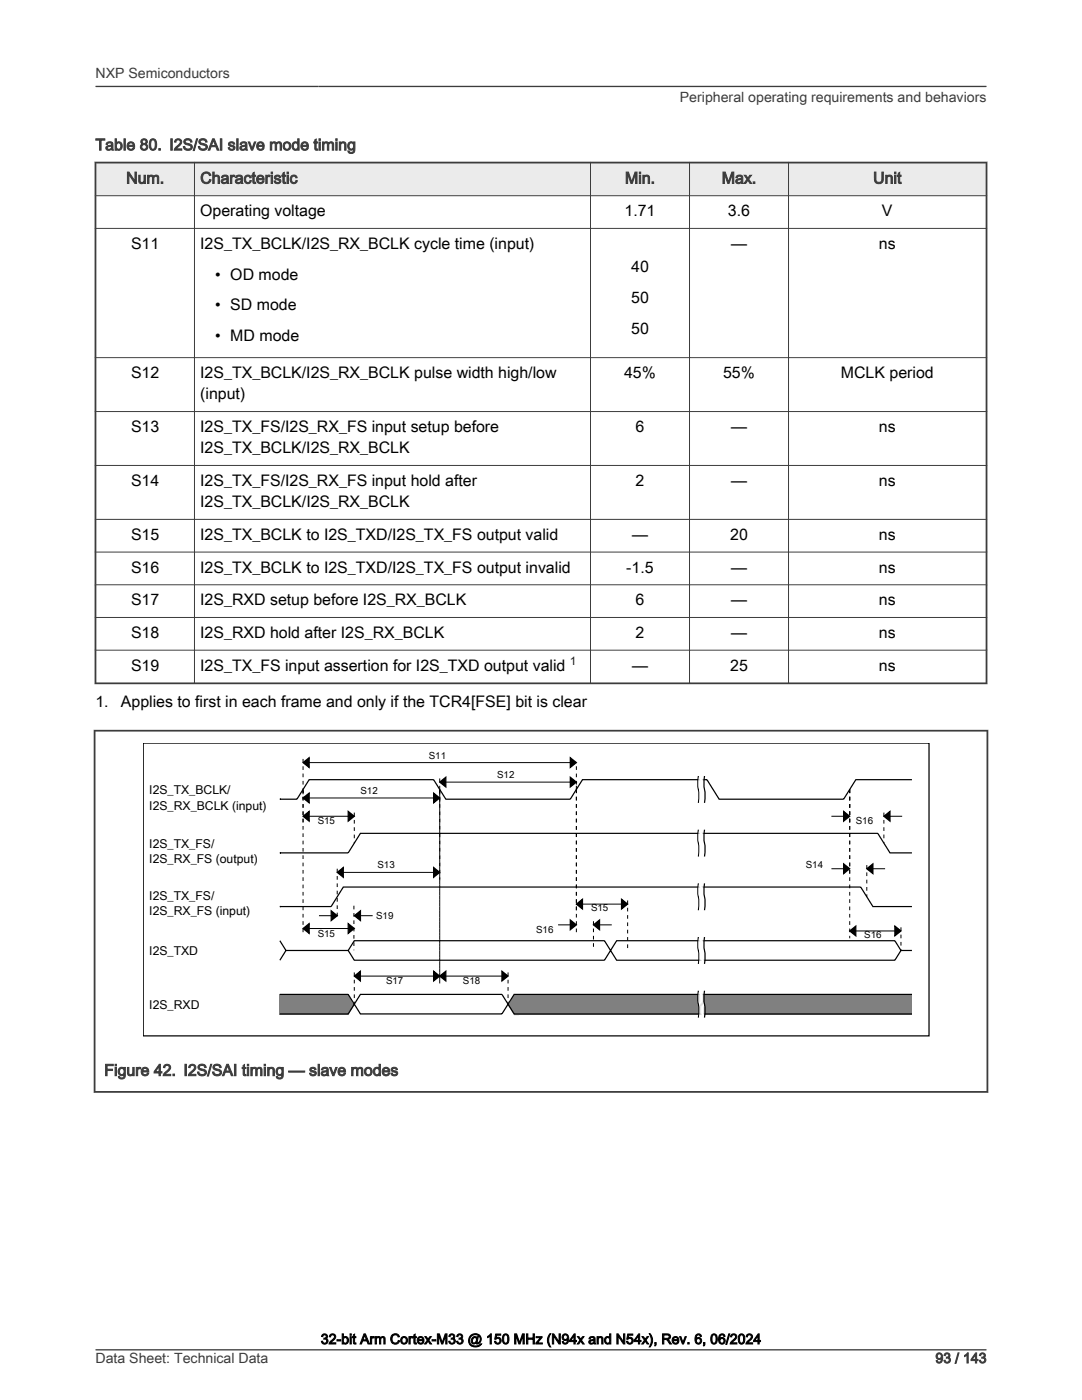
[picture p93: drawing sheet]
<svg xmlns="http://www.w3.org/2000/svg" width="216mm" height="279mm" viewBox="0 0 216 279" stroke-linecap="round" stroke-linejoin="round" font-family="sans-serif">
<defs><g id="words">
<g font-size="3.2" fill="#3c3c3c">
<text x="19" y="30">Table 80. I2S/SAI slave mode timing</text>
<text x="25.2" y="36.6">Num.</text>
<text x="40" y="36.6">Characteristic</text>
<text x="124.7" y="36.6">Min.</text>
<text x="144" y="36.6">Max.</text>
<text x="174.2" y="36.6">Unit</text>
<text x="20.8" y="214.7">Figure 42. I2S/SAI timing — slave modes</text>
</g>
<g font-size="3.2">
<text x="40" y="43.1">Operating voltage</text>
<text x="124.6" y="43.1">1.71</text>
<text x="145.3" y="43.1">3.6</text>
<text x="176" y="43.1">V</text>
<text x="26.1" y="49.7">S11</text>
<text x="40" y="49.7">I2S_TX_BCLK/I2S_RX_BCLK cycle time (input)</text>
<text x="145.9" y="49.7">—</text>
<text x="175.4" y="49.7">ns</text>
<text x="43" y="55.8">• OD mode</text>
<text x="125.9" y="54.3">40</text>
<text x="43" y="61.9">• SD mode</text>
<text x="125.9" y="60.5">50</text>
<text x="43" y="68.1">• MD mode</text>
<text x="125.9" y="66.6">50</text>
<text x="26.1" y="75.5">S12</text>
<text x="40" y="75.5">I2S_TX_BCLK/I2S_RX_BCLK pulse width high/low</text>
<text x="124.5" y="75.5">45%</text>
<text x="144.3" y="75.5">55%</text>
<text x="167.8" y="75.5">MCLK period</text>
<text x="40" y="79.7">(input)</text>
<text x="26.1" y="86.2">S13</text>
<text x="40" y="86.2">I2S_TX_FS/I2S_RX_FS input setup before</text>
<text x="126.8" y="86.2">6</text>
<text x="145.9" y="86.2">—</text>
<text x="175.4" y="86.2">ns</text>
<text x="40" y="90.5">I2S_TX_BCLK/I2S_RX_BCLK</text>
<text x="26.1" y="97">S14</text>
<text x="40" y="97">I2S_TX_FS/I2S_RX_FS input hold after</text>
<text x="40" y="101.2">I2S_TX_BCLK/I2S_RX_BCLK</text>
<text x="126.8" y="97">2</text>
<text x="145.9" y="97">—</text>
<text x="175.4" y="97">ns</text>
<text x="26.1" y="107.7">S15</text>
<text x="40" y="107.7">I2S_TX_BCLK to I2S_TXD/I2S_TX_FS output valid</text>
<text x="126.1" y="107.7">—</text>
<text x="145.7" y="107.7">20</text>
<text x="175.4" y="107.7">ns</text>
<text x="26.1" y="114.3">S16</text>
<text x="40" y="114.3">I2S_TX_BCLK to I2S_TXD/I2S_TX_FS output invalid</text>
<text x="125" y="114.3">-1.5</text>
<text x="145.9" y="114.3">—</text>
<text x="175.4" y="114.3">ns</text>
<text x="26.1" y="120.8">S17</text>
<text x="40" y="120.8">I2S_RXD setup before I2S_RX_BCLK</text>
<text x="126.8" y="120.8">6</text>
<text x="145.9" y="120.8">—</text>
<text x="175.4" y="120.8">ns</text>
<text x="26.1" y="127.3">S18</text>
<text x="40" y="127.3">I2S_RXD hold after I2S_RX_BCLK</text>
<text x="126.8" y="127.3">2</text>
<text x="145.9" y="127.3">—</text>
<text x="175.4" y="127.3">ns</text>
<text x="26.1" y="133.8">S19</text>
<text x="40" y="133.8">I2S_TX_FS input assertion for I2S_TXD output valid</text>
<text x="126.1" y="133.8">—</text>
<text x="145.7" y="133.8">25</text>
<text x="175.4" y="133.8">ns</text>
<text x="19" y="141">1.</text>
<text x="24.1" y="141">Applies to first in each frame and only if the TCR4[FSE] bit is clear</text>
</g>
<g font-size="2.8" fill="#3c3c3c">
<text x="19" y="15.6">NXP Semiconductors</text>
<text x="135.7" y="20.4">Peripheral operating requirements and behaviors</text>
<text x="19" y="272">Data Sheet: Technical Data</text>
<text x="186.7" y="272">93 / 143</text>
</g>
<text font-size="2.8" x="64" y="268.2">32-bit Arm Cortex-M33 @ 150 MHz (N94x and N54x), Rev. 6, 06/2024</text>
<text font-size="2.4" fill="#00f" x="113.7" y="132.8">1</text>
<g font-size="2.4">
<text x="29.8" y="158.5">I2S_TX_BCLK/</text>
<text x="29.8" y="161.6">I2S_RX_BCLK (input)</text>
<text x="29.8" y="169.2">I2S_TX_FS/</text>
<text x="29.8" y="172.3">I2S_RX_FS (output)</text>
<text x="29.8" y="179.6">I2S_TX_FS/</text>
<text x="29.8" y="182.6">I2S_RX_FS (input)</text>
<text x="29.8" y="190.7">I2S_TXD</text>
<text x="29.8" y="201.4">I2S_RXD</text>
</g>
<g font-size="1.9">
<text x="85.5" y="151.5">S11</text>
<text x="99.2" y="155.4">S12</text>
<text x="71.9" y="158.5">S12</text>
<text x="63.4" y="164.4">S15</text>
<text x="170.8" y="164.4">S16</text>
<text x="75.3" y="173.1">S13</text>
<text x="160.8" y="173.1">S14</text>
<text x="75.1" y="183.4">S19</text>
<text x="117.9" y="181.9">S15</text>
<text x="63.4" y="186.9">S15</text>
<text x="107" y="186.3">S16</text>
<text x="172.5" y="187.3">S16</text>
<text x="77" y="196.4">S17</text>
<text x="92.4" y="196.4">S18</text>
</g>
</g></defs>
<path d="M19 32.4h177.8v6.7h-177.8z" fill-rule="evenodd" fill="#ebebeb"/>
<path d="M18.9 32.4h178.1M19 32.3v104.2M196.8 32.3v104.2M18.9 136.4h178.1" fill="none" stroke="#3c3c3c" stroke-width=".35"/>
<g fill="none" stroke="#3c3c3c" stroke-width=".2">
<path d="M18.9 39.1h178.1M38.8 32.3v104.2M117.8 32.3v104.2M137.6 32.3v104.2M157.3 32.3v104.2M18.9 45.6h178.1M18.9 71.4h178.1M18.9 82.1h178.1M18.9 92.9h178.1M18.9 103.7h178.1M18.9 110.2h178.1M18.9 116.7h178.1"/>
<path d="M18.9 123.2h178.1M18.9 129.8h178.1"/>
</g>
<path d="M28.6 148.3h156.8v58.4h-156.8z" fill="none" stroke="#000" stroke-width=".24"/>
<g fill="#808080">
<path d="M55.8 198.5h3.5v4.1h-3.5z"/>
<path d="M59.3 198.5h3.4v4.1h-3.4z"/>
<path d="M62.7 198.5h3.4v4.1h-3.4z"/>
<path d="M66.1 198.5h3.4v4.1h-3.4z"/>
<path d="M69.5 198.5l1.2 2.1-1.2 2z"/>
<path d="M102.6 198.5h1v4.1h-1l-1.2-2z"/>
<path d="M103.6 198.5h3.4v4.1h-3.4z"/>
<path d="M107 198.5h3.4v4.1h-3.4z"/>
<path d="M110.4 198.5h3.4v4.1h-3.4z"/>
<path d="M113.8 198.5h3.4v4.1h-3.4z"/>
<path d="M117.2 198.5h3.4v4.1h-3.4z"/>
<path d="M120.6 198.5h3.4v4.1h-3.4z"/>
<path d="M124 198.5h3.4v4.1h-3.4z"/>
<path d="M127.4 198.5h3.4v4.1h-3.4z"/>
<path d="M130.8 198.5h3.4v4.1h-3.4z"/>
<path d="M134.2 198.5h3.5v4.1h-3.5z"/>
<path d="M137.7 198.5h3.4v4.1h-3.4z"/>
<path d="M141.1 198.5h3.4v4.1h-3.4z"/>
<path d="M144.5 198.5h3.4v4.1h-3.4z"/>
<path d="M147.9 198.5h3.4v4.1h-3.4z"/>
<path d="M151.3 198.5h3.4v4.1h-3.4z"/>
<path d="M154.7 198.5h3.4v4.1h-3.4z"/>
<path d="M158.1 198.5h3.4v4.1h-3.4z"/>
<path d="M161.5 198.5h3.4v4.1h-3.4z"/>
<path d="M164.9 198.5h3.4v4.1h-3.4z"/>
<path d="M168.3 198.5h3.4v4.1h-3.4z"/>
<path d="M171.7 198.5h3.5v4.1h-3.5z"/>
<path d="M175.2 198.5h3.4v4.1h-3.4z"/>
<path d="M178.6 198.5h3.4v4.1h-3.4z"/>
</g>
<g fill="none" stroke="#000" stroke-width=".24">
<path d="M55.8 159.5h.1M60.5 152.2l1.2-1v2zM60.5 159.3l1.2-1v1.9zM86.5 158.3l1.2 1-1.2 .9zM87.7 156.1l1.3-1v2zM113.8 151.2l1.2 1-1.2 1zM113.8 155.1l1.2 1-1.2 1zM139.4 154.9l-.2 1.2 .3 2.3-.1 1.8M140.6 154.9l-.1 1.2 .2 2.3-.1 1.8M182 155.6h-11.2l-2.5 3.9h-24.8l-2.4-3.9h-24.9l-2.4 3.9h-24.8l-2.5-3.9h-24.8l-2.4 3.9h-3.5M55.8 170.2h.1M55.8 170.2h13.7l2.4-3.9h103.3l2.4 3.9h4.4"/>
<path d="M60.5 162.9l1.2-1v2zM67.3 174.1l1.2-1v2zM69.5 161.9l1.2 1-1.2 1zM86.5 173.1l1.2 1-1.2 1zM124 179.5l1.2 .9-1.2 1zM139.4 165.6l-.2 1.2 .3 2.4-.1 1.7M139.4 176.3l-.2 1.2 .3 2.4-.1 1.8M140.6 165.6l-.1 1.2 .2 2.4-.1 1.7M140.6 176.3l-.1 1.2 .2 2.4-.1 1.8M168.3 161.9l1.3 1-1.3 1zM168.3 172.4l1.3 1-1.3 .9zM173 173.4l1.2-1v1.9z"/>
<path d="M176.4 162.9l1.2-1v2zM55.8 180.9h.1M55.8 180.9h10.3l2.4-3.9h103.2l2.5 3.9h7.8M55.8 198.5h13.7l2.4 3.8h28.3l2.4-3.8h79.4M55.8 187.7l1.3 2M60.5 185.3l1.2-1v2zM66.1 181.8l1.2 .9-1.2 1zM69.5 189.7h-12.4l-1.3 1.9M69.5 189.7l1.2 1.9h49.9l2.4-3.9h55.6l1.2 2M69.5 189.7l1.2-2h49.9l2.4 3.9h55.6l1.2-1.9h2.2M69.5 184.3l1.2 1-1.2 1zM70.7 194.8l1.2-1v2z"/>
<path d="M70.7 182.7l1.2-.9v1.9zM86.5 193.8l1.2 1-1.2 1zM87.7 194.8l1.3-1v2zM100.2 193.8l1.2 1-1.2 1zM113.8 183.6l1.2 1-1.2 .9zM115 180.4l1.2-.9v1.9zM118.4 184.6l1.2-1v1.9zM139.4 187l-.2 1.3 .3 2.3-.1 1.8M139.4 197.7l-.2 1.3 .3 2.3-.1 1.8M140.6 187l-.1 1.3 .2 2.3-.1 1.8M140.6 197.7l-.1 1.3 .2 2.3-.1 1.8M169.6 185.8l1.2-1v2z"/>
<path d="M178.6 184.8l1.2 1-1.2 1zM55.8 202.3h13.7l2.4-3.8h28.3l2.4 3.8h79.4"/>
</g>
<g fill="#000">
<path d="M60.5 152.2l1.2-1v2zM60.5 159.3l1.2-1v1.9zM86.5 158.3l1.2 1-1.2 .9zM87.7 156.1l1.3-1v2zM113.8 151.2l1.2 1-1.2 1zM113.8 155.1l1.2 1-1.2 1zM60.5 162.9l1.2-1v2zM67.3 174.1l1.2-1v2zM69.5 161.9l1.2 1-1.2 1zM86.5 173.1l1.2 1-1.2 1zM168.3 161.9l1.3 1-1.3 1zM168.3 172.4l1.3 1-1.3 .9z"/>
<path d="M173 173.4l1.2-1v1.9zM176.4 162.9l1.2-1v2zM60.5 185.3l1.2-1v2zM66.1 181.8l1.2 .9-1.2 1zM69.5 184.3l1.2 1-1.2 1zM70.7 194.8l1.2-1v2zM70.7 182.7l1.2-.9v1.9zM86.5 193.8l1.2 1-1.2 1zM87.7 194.8l1.3-1v2zM100.2 193.8l1.2 1-1.2 1zM115 180.4l1.2-.9v1.9zM113.8 183.6l1.2 1-1.2 .9z"/>
<path d="M118.4 184.6l1.2-1v1.9zM124 179.5l1.2 .9-1.2 1zM169.6 185.8l1.2-1v2zM178.6 184.8l1.2 1-1.2 1z"/>
</g>
<g fill="none" stroke="#000" stroke-width=".2" stroke-dasharray=".7 .7" stroke-linecap="butt">
<path d="M60.5 157.5v6.9M60.5 157.5v29.3M60.5 151.5v6M60.5 158.5v-1M87.7 157.5v18.1M87.7 157.5v38.8M87.7 160v-2.5M87.7 155.4v2.1M115 157.5v24.4M115 157.5v28.5M115 152.9v4.6M115 156.8v.7"/>
<path d="M169.6 157.5v6.9M169.6 157.5v17.3M169.6 157.5v29.8M67.3 173.4v10M70.7 162.2v6.1M125.2 179.7v10M173 172.6v6.4M176.4 162.2v6.1M70.6 180.8v8.8M70.7 194.1v6.3M87.7 195.5v-38M101.4 194.1v6.3"/>
<path d="M118.4 183.8v5.9M179.8 185.1v4.6"/>
</g>
<g fill="none" stroke="#000" stroke-width=".2">
<path d="M60.5 152.2h54.5M60.5 159.3h27.2M87.7 156.1h27.3M60.5 162.9h10.2M67.3 174.1h20.4M165.9 162.9h3.7M165.9 173.4h3.7M173 173.4h3.6M176.4 162.9h3.6M60.5 185.3h10.2M63.6 182.7h3.7M70.7 194.8h30.7"/>
<path d="M70.7 182.7h3.7M111.4 184.6h3.6M115 180.4h10.2M118.4 184.6h3.7M169.6 185.8h10.2"/>
</g>
<g fill="none" stroke="#fff" stroke-width=".24">
<path d="M139.6 154.9l-.1 1.2 .2 2.3-.1 1.8M139.8 154.9l-.1 1.2 .3 2.3-.2 1.8M140.1 154.9l-.1 1.2 .2 2.3-.1 1.8M140.3 154.9l-.1 1.2 .2 2.3-.1 1.8M139.6 165.6l-.1 1.2 .2 2.4-.1 1.7M139.6 176.3l-.1 1.2 .2 2.4-.1 1.8M139.8 165.6l-.1 1.2 .3 2.4-.2 1.7M139.8 176.3l-.1 1.2 .3 2.4-.2 1.8M140.1 165.6l-.1 1.2 .2 2.4-.1 1.7M140.1 176.3l-.1 1.2 .2 2.4-.1 1.8M140.3 165.6l-.1 1.2 .2 2.4-.1 1.7M140.3 176.3l-.1 1.2 .2 2.4-.1 1.8"/>
<path d="M139.6 187l-.1 1.3 .2 2.3-.1 1.8M139.6 197.7l-.1 1.3 .2 2.3-.1 1.8M139.8 187l-.1 1.3 .3 2.3-.2 1.8M139.8 197.7l-.1 1.3 .3 2.3-.2 1.8M140.1 187l-.1 1.3 .2 2.3-.1 1.8M140.1 197.7l-.1 1.3 .2 2.3-.1 1.8M140.3 187l-.1 1.3 .2 2.3-.1 1.8M140.3 197.7l-.1 1.3 .2 2.3-.1 1.8"/>
</g>
<path d="M18.7 145.8h178.5M18.9 145.7v72.4M197 145.7v72.4M18.7 217.9h178.5" fill="none" stroke="#3c3c3c" stroke-width=".35"/>
<path d="M19 17.3h177.8M19.1 269.4h177.7" fill="none" stroke="#3c3c3c" stroke-width=".26"/>
<use href="#words"/>
</svg>
